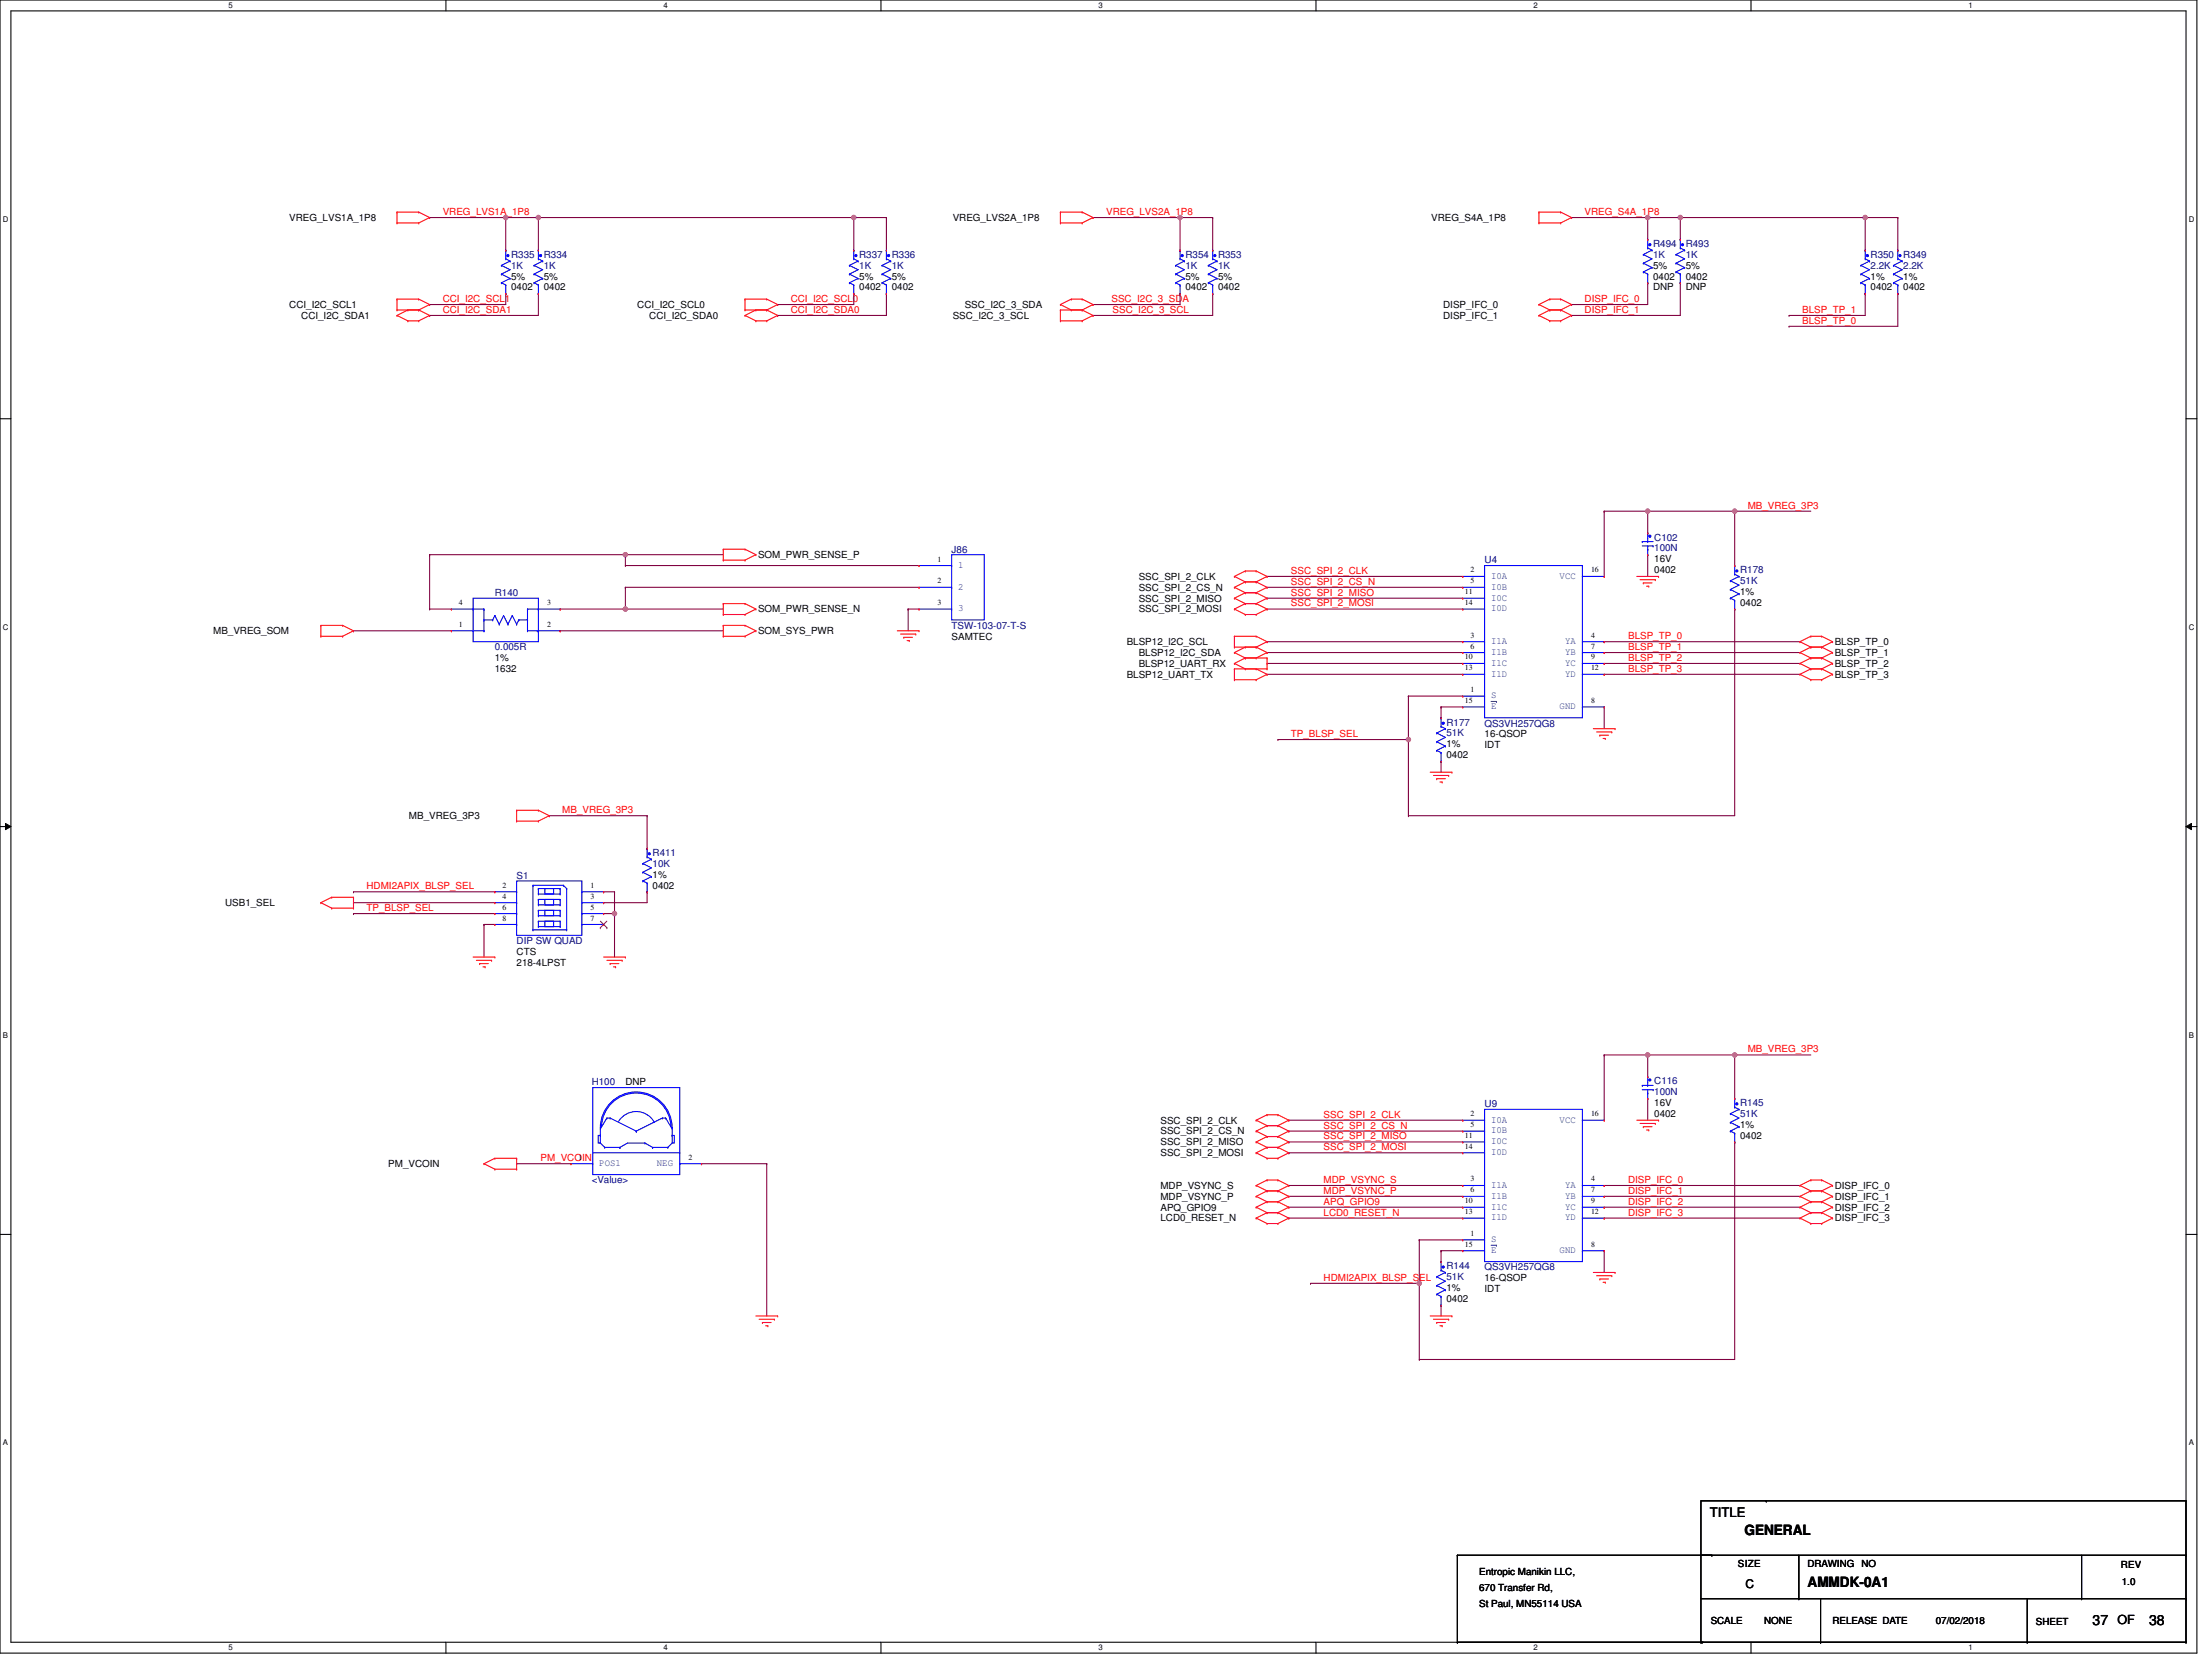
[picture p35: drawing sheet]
<svg xmlns="http://www.w3.org/2000/svg" width="610mm" height="457mm" viewBox="0 0 610 457" stroke-linecap="round" stroke-linejoin="round" font-family="sans-serif">
<defs><g id="words">
<g font-size="3.9">
<text x="480.8" y="423.1">GENERAL</text>
<text x="498.1" y="437.2">AMMDK-0A1</text>
<text x="576.7" y="447.7">37</text>
<text x="592.3" y="447.7">38</text>
</g>
<text font-size="3.6" x="471.2" y="418.1">TITLE</text>
<text font-size="3.5" x="583.6" y="447.6">OF</text>
<text font-size="3.3" x="481.1" y="437.6">C</text>
<g font-size="2.7" fill="#f00">
<text x="122" y="59.2">VREG_LVS1A_1P8</text>
<text x="304.8" y="59.2">VREG_LVS2A_1P8</text>
<text x="436.7" y="59.2">VREG_S4A_1P8</text>
<text x="122" y="83.2">CCI_I2C_SCL1</text>
<text x="217.9" y="83.2">CCI_I2C_SCL0</text>
<text x="306.3" y="83.2">SSC_I2C_3_SDA</text>
<text x="436.7" y="83.2">DISP_IFC_0</text>
<text x="122" y="86.2">CCI_I2C_SDA1</text>
<text x="217.9" y="86.2">CCI_I2C_SDA0</text>
<text x="306.6" y="86.2">SSC_I2C_3_SCL</text>
<text x="436.7" y="86.2">DISP_IFC_1</text>
<text x="496.6" y="89.2">BLSP_TP_0</text>
<text x="496.6" y="86.2">BLSP_TP_1</text>
<text x="481.7" y="140.2">MB_VREG_3P3</text>
<text x="355.8" y="158.1">SSC_SPI_2_CLK</text>
<text x="355.8" y="161.2">SSC_SPI_2_CS_N</text>
<text x="355.8" y="164.1">SSC_SPI_2_MISO</text>
<text x="355.8" y="167.1">SSC_SPI_2_MOSI</text>
<text x="448.7" y="176.1">BLSP_TP_0</text>
<text x="448.7" y="179.1">BLSP_TP_1</text>
<text x="448.7" y="182.1">BLSP_TP_2</text>
<text x="448.7" y="185.1">BLSP_TP_3</text>
<text x="355.8" y="203.1">TP_BLSP_SEL</text>
<text x="155" y="224.1">MB_VREG_3P3</text>
<text x="101" y="245.1">HDMI2APIX_BLSP_SEL</text>
<text x="101" y="251.1">TP_BLSP_SEL</text>
<text x="481.7" y="290">MB_VREG_3P3</text>
<text x="364.8" y="308">SSC_SPI_2_CLK</text>
<text x="364.8" y="311">SSC_SPI_2_CS_N</text>
<text x="364.8" y="314">SSC_SPI_2_MISO</text>
<text x="364.8" y="317">SSC_SPI_2_MOSI</text>
<text x="149" y="320">PM_VCOIN</text>
<text x="364.8" y="326">MDP_VSYNC_S</text>
<text x="364.8" y="329">MDP_VSYNC_P</text>
<text x="448.7" y="326">DISP_IFC_0</text>
<text x="448.7" y="329">DISP_IFC_1</text>
<text x="364.8" y="332">APQ_GPIO9</text>
<text x="364.8" y="335">LCD0_RESET_N</text>
<text x="448.7" y="332">DISP_IFC_2</text>
<text x="448.7" y="335">DISP_IFC_3</text>
<text x="364.8" y="353">HDMI2APIX_BLSP_SEL</text>
</g>
<g font-size="2.7">
<text x="79.7" y="60.9">VREG_LVS1A_1P8</text>
<text x="262.6" y="60.9">VREG_LVS2A_1P8</text>
<text x="394.4" y="60.9">VREG_S4A_1P8</text>
<text x="140.9" y="77">5%</text>
<text x="149.9" y="77">5%</text>
<text x="236.8" y="77">5%</text>
<text x="245.8" y="77">5%</text>
<text x="326.7" y="77">5%</text>
<text x="335.7" y="77">5%</text>
<text x="455.6" y="74.1">5%</text>
<text x="455.6" y="77">0402</text>
<text x="464.6" y="74.1">5%</text>
<text x="464.6" y="77">0402</text>
<text x="515.5" y="77">1%</text>
<text x="524.5" y="77">1%</text>
<text x="140.9" y="80.1">0402</text>
<text x="149.9" y="80.1">0402</text>
<text x="236.8" y="80.1">0402</text>
<text x="245.8" y="80.1">0402</text>
<text x="326.7" y="80.1">0402</text>
<text x="335.7" y="80.1">0402</text>
<text x="455.6" y="80.1">DNP</text>
<text x="464.6" y="80.1">DNP</text>
<text x="515.5" y="80.1">0402</text>
<text x="524.5" y="80.1">0402</text>
<text x="79.7" y="84.8">CCI_I2C_SCL1</text>
<text x="83" y="87.8">CCI_I2C_SDA1</text>
<text x="175.6" y="84.8">CCI_I2C_SCL0</text>
<text x="178.9" y="87.8">CCI_I2C_SDA0</text>
<text x="262.6" y="87.8">SSC_I2C_3_SCL</text>
<text x="265.9" y="84.8">SSC_I2C_3_SDA</text>
<text x="397.7" y="84.8">DISP_IFC_0</text>
<text x="397.7" y="87.8">DISP_IFC_1</text>
<text x="208.9" y="153.8">SOM_PWR_SENSE_P</text>
<text x="455.9" y="155">16V</text>
<text x="313.8" y="159.8">SSC_SPI_2_CLK</text>
<text x="455.9" y="158">0402</text>
<text x="313.8" y="162.8">SSC_SPI_2_CS_N</text>
<text x="313.8" y="165.8">SSC_SPI_2_MISO</text>
<text x="479.6" y="164">1%</text>
<text x="479.6" y="167">0402</text>
<text x="208.9" y="168.8">SOM_PWR_SENSE_N</text>
<text x="313.8" y="168.8">SSC_SPI_2_MOSI</text>
<text x="58.8" y="174.8">MB_VREG_SOM</text>
<text x="208.9" y="174.8">SOM_SYS_PWR</text>
<text x="262.3" y="176.3">SAMTEC</text>
<text x="310.5" y="177.8">BLSP12_I2C_SCL</text>
<text x="505.6" y="177.8">BLSP_TP_0</text>
<text x="136.4" y="182.3">1%</text>
<text x="136.4" y="185.2">1632</text>
<text x="313.8" y="180.8">BLSP12_I2C_SDA</text>
<text x="313.8" y="183.7">BLSP12_UART_RX</text>
<text x="505.6" y="180.8">BLSP_TP_1</text>
<text x="505.6" y="183.7">BLSP_TP_2</text>
<text x="310.5" y="186.8">BLSP12_UART_TX</text>
<text x="505.6" y="186.8">BLSP_TP_3</text>
<text x="409.1" y="203.2">16-QSOP</text>
<text x="398.6" y="205.9">1%</text>
<text x="398.6" y="208.9">0402</text>
<text x="409.1" y="206.2">IDT</text>
<text x="112.7" y="225.7">MB_VREG_3P3</text>
<text x="179.8" y="241.9">1%</text>
<text x="179.8" y="244.9">0402</text>
<text x="62" y="249.7">USB1_SEL</text>
<text x="142.4" y="263.2">CTS</text>
<text x="142.4" y="266.2">218-4LPST</text>
<text x="172.3" y="299.1">DNP</text>
<text x="455.9" y="304.8">16V</text>
<text x="319.8" y="309.6">SSC_SPI_2_CLK</text>
<text x="455.9" y="307.8">0402</text>
<text x="479.6" y="310.8">1%</text>
<text x="319.8" y="312.6">SSC_SPI_2_CS_N</text>
<text x="319.8" y="315.6">SSC_SPI_2_MISO</text>
<text x="479.6" y="313.8">0402</text>
<text x="107" y="321.6">PM_VCOIN</text>
<text x="319.8" y="318.6">SSC_SPI_2_MOSI</text>
<text x="319.8" y="327.6">MDP_VSYNC_S</text>
<text x="505.6" y="327.6">DISP_IFC_0</text>
<text x="319.8" y="330.6">MDP_VSYNC_P</text>
<text x="319.8" y="333.6">APQ_GPIO9</text>
<text x="505.6" y="330.6">DISP_IFC_1</text>
<text x="505.6" y="333.6">DISP_IFC_2</text>
<text x="319.8" y="336.6">LCD0_RESET_N</text>
<text x="505.6" y="336.6">DISP_IFC_3</text>
<text x="409.1" y="353.1">16-QSOP</text>
<text x="398.6" y="355.8">1%</text>
<text x="398.6" y="358.8">0402</text>
<text x="409.1" y="356.1">IDT</text>
<text x="479" y="431.9">SIZE</text>
<text x="498.1" y="431.9">DRAWING</text>
<text x="513" y="431.9">NO</text>
<text x="407.6" y="434">Entropic Manikin LLC,</text>
<text x="584.5" y="432.2">REV</text>
<text x="584.8" y="436.7">1.0</text>
<text x="407.6" y="438.5">670 Transfer Rd,</text>
<text x="407.6" y="443">St Paul, MN55114 USA</text>
<text x="471.5" y="447.5">SCALE</text>
<text x="486.2" y="447.5">NONE</text>
<text x="505" y="447.5">RELEASE DATE</text>
<text x="533.5" y="447.5">07/02/2018</text>
<text x="561.1" y="447.8">SHEET</text>
</g>
<g font-size="2.7" fill="#000080">
<text x="140.9" y="71.1">R335</text>
<text x="149.9" y="71.1">R334</text>
<text x="236.8" y="71.1">R337</text>
<text x="245.8" y="71.1">R336</text>
<text x="326.7" y="71.1">R354</text>
<text x="335.7" y="71.1">R353</text>
<text x="455.6" y="68.1">R494</text>
<text x="455.6" y="71.1">1K</text>
<text x="464.6" y="68.1">R493</text>
<text x="464.6" y="71.1">1K</text>
<text x="515.5" y="71.1">R350</text>
<text x="524.5" y="71.1">R349</text>
<text x="140.9" y="74.1">1K</text>
<text x="149.9" y="74.1">1K</text>
<text x="236.8" y="74.1">1K</text>
<text x="245.8" y="74.1">1K</text>
<text x="326.7" y="74.1">1K</text>
<text x="335.7" y="74.1">1K</text>
<text x="515.5" y="74.1">2.2K</text>
<text x="524.5" y="74.1">2.2K</text>
<text x="455.9" y="149">C102</text>
<text x="262.3" y="152.3">J86</text>
<text x="409.1" y="155.3">U4</text>
<text x="455.9" y="152">100N</text>
<text x="479.6" y="158">R178</text>
<text x="479.6" y="161">51K</text>
<text x="136.4" y="164.3">R140</text>
<text x="262.3" y="173.3">TSW-103-07-T-S</text>
<text x="136.4" y="179.3">0.005R</text>
<text x="398.6" y="199.9">R177</text>
<text x="398.6" y="202.9">51K</text>
<text x="409.1" y="200.2">QS3VH257QG8</text>
<text x="179.8" y="235.9">R411</text>
<text x="179.8" y="238.9">10K</text>
<text x="142.4" y="242.2">S1</text>
<text x="142.4" y="260.2">DIP SW QUAD</text>
<text x="163.1" y="299.1">H100</text>
<text x="455.9" y="298.8">C116</text>
<text x="409.1" y="305.1">U9</text>
<text x="455.9" y="301.8">100N</text>
<text x="479.6" y="304.8">R145</text>
<text x="479.6" y="307.8">51K</text>
<text x="163.1" y="326.1">&lt;Value&gt;</text>
<text x="398.6" y="349.8">R144</text>
<text x="398.6" y="352.8">51K</text>
<text x="409.1" y="350.1">QS3VH257QG8</text>
</g>
<g font-size="2.7" fill="#004080">
<text x="264.1" y="156.5">1</text>
<text x="410.9" y="159.5">I0A</text>
<text x="429.8" y="159.5">VCC</text>
<text x="264.1" y="162.5">2</text>
<text x="410.9" y="162.5">I0B</text>
<text x="410.9" y="165.5">I0C</text>
<text x="264.1" y="168.5">3</text>
<text x="410.9" y="168.5">I0D</text>
<text x="410.9" y="177.5">I1A</text>
<text x="431.3" y="177.5">YA</text>
<text x="410.9" y="180.5">I1B</text>
<text x="410.9" y="183.5">I1C</text>
<text x="431.3" y="180.5">YB</text>
<text x="431.3" y="183.5">YC</text>
<text x="410.9" y="186.5">I1D</text>
<text x="431.3" y="186.5">YD</text>
<text x="410.9" y="192.5">S</text>
<text x="410.9" y="195.5">E</text>
<text x="429.8" y="195.5">GND</text>
<text x="410.9" y="309.4">I0A</text>
<text x="429.8" y="309.4">VCC</text>
<text x="410.9" y="312.4">I0B</text>
<text x="410.9" y="315.4">I0C</text>
<text x="165.2" y="321.4">POS1</text>
<text x="181" y="321.4">NEG</text>
<text x="410.9" y="318.4">I0D</text>
<text x="410.9" y="327.4">I1A</text>
<text x="431.3" y="327.4">YA</text>
<text x="410.9" y="330.3">I1B</text>
<text x="410.9" y="333.3">I1C</text>
<text x="431.3" y="330.3">YB</text>
<text x="431.3" y="333.3">YC</text>
<text x="410.9" y="336.3">I1D</text>
<text x="431.3" y="336.3">YD</text>
<text x="410.9" y="342.3">S</text>
<text x="410.9" y="345.3">E</text>
<text x="429.8" y="345.3">GND</text>
</g>
<g font-size="2.2">
<text x="62.9" y="2.3">5</text>
<text x="182.8" y="2.3">4</text>
<text x="302.7" y="2.3">3</text>
<text x="422.6" y="2.3">2</text>
<text x="542.5" y="2.3">1</text>
<text x=".8" y="61.1">D</text>
<text x="603.2" y="61.1">D</text>
<text x="258.4" y="154.8">1</text>
<text x="258.4" y="160.8">2</text>
<text x="405.2" y="160.8">5</text>
<text x="405.2" y="157.8">2</text>
<text x="438.5" y="157.8">16</text>
<text x="126.5" y="166.8">4</text>
<text x="150.8" y="166.8">3</text>
<text x="258.4" y="166.8">3</text>
<text x="403.7" y="163.8">11</text>
<text x="403.7" y="166.8">14</text>
<text x=".8" y="173.5">C</text>
<text x="126.5" y="172.8">1</text>
<text x="150.8" y="172.8">2</text>
<text x="603.2" y="173.5">C</text>
<text x="405.2" y="178.8">6</text>
<text x="405.2" y="175.7">3</text>
<text x="438.5" y="175.7">4</text>
<text x="438.5" y="178.8">7</text>
<text x="403.7" y="181.7">10</text>
<text x="403.7" y="184.7">13</text>
<text x="438.5" y="181.7">9</text>
<text x="438.5" y="184.7">12</text>
<text x="405.2" y="190.7">1</text>
<text x="403.7" y="193.7">15</text>
<text x="438.5" y="193.7">8</text>
<text x="138.5" y="244.7">2</text>
<text x="162.8" y="244.7">1</text>
<text x="138.5" y="247.7">4</text>
<text x="138.5" y="250.7">6</text>
<text x="162.8" y="247.7">3</text>
<text x="162.8" y="250.7">5</text>
<text x="138.5" y="253.7">8</text>
<text x="162.8" y="253.7">7</text>
<text x=".8" y="285.9">B</text>
<text x="603.2" y="285.9">B</text>
<text x="405.2" y="310.6">5</text>
<text x="405.2" y="307.6">2</text>
<text x="438.5" y="307.6">16</text>
<text x="403.7" y="313.6">11</text>
<text x="403.7" y="316.6">14</text>
<text x="159.5" y="319.6">1</text>
<text x="189.7" y="319.6">2</text>
<text x="405.2" y="328.6">6</text>
<text x="405.2" y="325.6">3</text>
<text x="438.5" y="325.6">4</text>
<text x="438.5" y="328.6">7</text>
<text x="403.7" y="331.6">10</text>
<text x="403.7" y="334.6">13</text>
<text x="438.5" y="331.6">9</text>
<text x="438.5" y="334.6">12</text>
<text x="405.2" y="340.6">1</text>
<text x="403.7" y="343.6">15</text>
<text x="438.5" y="343.6">8</text>
<text x=".8" y="398.3">A</text>
<text x="603.2" y="398.3">A</text>
<text x="62.9" y="454.8">5</text>
<text x="182.8" y="454.8">4</text>
<text x="302.7" y="454.8">3</text>
<text x="422.6" y="454.8">2</text>
<text x="542.5" y="454.8">1</text>
</g>
</g></defs>
<path d="M0 0h605.4v455.6h-605.4zM3 3h599.4v449.6h-599.4z" fill="none" stroke="#000" stroke-width=".3"/>
<g fill="#fff">
<path d="M62.9 .3h1.2v2.4h-1.2z"/>
<path d="M62.9 452.9h1.2v2.4h-1.2z"/>
</g>
<path d="M122.9 0v3M122.9 452.6v3" fill="none" stroke="#000" stroke-width=".3"/>
<g fill="#fff">
<path d="M182.8 .3h1.2v2.4h-1.2z"/>
<path d="M182.8 452.9h1.2v2.4h-1.2z"/>
</g>
<path d="M242.8 0v3M242.8 452.6v3" fill="none" stroke="#000" stroke-width=".3"/>
<g fill="#fff">
<path d="M302.7 .3h1.2v2.4h-1.2z"/>
<path d="M302.7 452.9h1.2v2.4h-1.2z"/>
</g>
<path d="M362.7 0v3M362.7 452.6v3" fill="none" stroke="#000" stroke-width=".3"/>
<g fill="#fff">
<path d="M422.6 .3h1.2v2.4h-1.2z"/>
<path d="M422.6 452.9h1.2v2.4h-1.2z"/>
</g>
<path d="M482.6 0v3M482.6 452.6v3" fill="none" stroke="#000" stroke-width=".3"/>
<g fill="#fff">
<path d="M542.5 .3h1.2v2.4h-1.2z"/>
<path d="M542.5 452.9h1.2v2.4h-1.2z"/>
<path d="M.8 59.2h1.5v2.4h-1.5z"/>
<path d="M603.2 59.2h1.5v2.4h-1.5z"/>
<path d="M.8 171.6h1.5v2.4h-1.5z"/>
<path d="M603.2 171.6h1.5v2.4h-1.5z"/>
</g>
<path d="M0 115.4h3M602.4 115.4h3" fill="none" stroke="#000" stroke-width=".3"/>
<g fill="#fff">
<path d="M.8 284h1.4v2.4h-1.4z"/>
<path d="M603.2 284h1.4v2.4h-1.4z"/>
</g>
<path d="M0 227.8h3M602.4 227.8h3" fill="none" stroke="#000" stroke-width=".3"/>
<path d="M1.5 226.9l1.5 .9-1.5 .9zM602.4 227.8l1.5-.9v1.8z" fill="#000"/>
<path d="M1.5 226.9l1.5 .9-1.5 .9zM602.4 227.8l1.5-.9v1.8z" fill="none" stroke="#000" stroke-width=".28"/>
<g fill="#fff">
<path d="M.8 396.4h1.4v2.4h-1.4z"/>
<path d="M603.2 396.4h1.4v2.4h-1.4z"/>
</g>
<path d="M0 340.2h3M602.4 340.2h3" fill="none" stroke="#000" stroke-width=".3"/>
<g fill="none" stroke="#800040" stroke-width=".3">
<path d="M454.1 152.9h.1M454.1 152.9v6M250.3 167.9h.1M250.3 167.9v5.9M442.1 194.8h.1M442.1 194.8v6M397.1 209.8h.1M397.1 209.8v3M169.4 251.8h.1M169.4 251.8v12M454.1 302.7h.1M454.1 302.7v6"/>
<path d="M211.3 320.7h.1M211.3 320.7v42M397.1 359.7h.1M397.1 359.7v3M442.1 344.7h.1M442.1 344.7v6"/>
</g>
<circle cx="169.3" cy="251.8" r=".59" fill="#f0f"/>
<circle cx="169.3" cy="251.8" r=".59" fill="none" stroke="#f0f" stroke-width=".3"/>
<g fill="none" stroke="#800040" stroke-width=".3">
<path d="M139.4 60h.1M139.4 60v8.9M235.3 60h.1M235.3 60v8.9M325.2 60h.1M325.2 60v8.9M454.1 60h.1M454.1 60v5.9M514 60h.1M514 60v8.9M454.1 77.9h.1M454.1 77.9v6h-21"/>
<path d="M463.1 77.9h.1M463.1 77.9v9h-30M118.4 86.9h.1M118.4 83.9h.1M139.4 80.9h.1M139.4 80.9v3h-21M148.4 80.9h.1M148.4 80.9v6h-30M214.3 86.9h.1M214.3 83.9h.1M235.3 80.9h.1M235.3 80.9v3h-21"/>
<path d="M244.3 80.9h.1M244.3 80.9v6h-30M301.2 86.9h.1M301.2 83.9h.1M325.2 80.9h.1M325.2 80.9v3h-24M334.2 80.9h.1M334.2 80.9v6h-33M433.1 86.9h.1M433.1 83.9h.1M493 89.9h.1M493 86.9h.1"/>
<path d="M514 80.9h.1M514 80.9v6h-21M523 80.9h.1M523 80.9v9h-30M172.3 152.9h.1M172.3 155.9h.1M172.3 152.9v3M172.3 155.9h81M97.4 173.8h.1M97.4 173.8h27M172.3 161.9h.1M172.3 167.9h.1"/>
<path d="M172.3 167.9h27M172.3 161.9v6M172.3 161.9h81M250.3 167.9h.1M250.3 167.9h3M133.4 254.8h.1M133.4 254.8v9M142.4 320.7h.1M142.4 320.7h15"/>
</g>
<circle cx="172.3" cy="167.8" r=".59" fill="#f0f"/>
<circle cx="172.3" cy="167.8" r=".59" fill="none" stroke="#f0f" stroke-width=".3"/>
<g fill="none" stroke="#800040" stroke-width=".3">
<path d="M349.2 158.9h.1M349.2 158.9h53.9M154.4 167.9h.1M154.4 173.8h.1M154.4 167.9h17.9M154.4 173.8h44.9M349.2 176.8h.1M349.2 179.8h.1M349.2 161.9h.1M349.2 164.9h.1M349.2 167.9h.1M349.2 176.8h53.9"/>
<path d="M349.2 179.8h53.9M349.2 161.9h53.9M349.2 164.9h53.9M349.2 167.9h53.9M442.1 176.8h.1M442.1 179.8h.1M442.1 176.8h53.9M442.1 179.8h53.9M349.2 182.8h.1M349.2 185.8h.1M349.2 182.8h53.9M349.2 185.8h53.9"/>
<path d="M397.1 194.8h.1M397.1 194.8h6M397.1 194.8v3M442.1 182.8h.1M442.1 185.8h.1M442.1 182.8h53.9M442.1 185.8h53.9M352.2 203.8h.1M352.2 203.8h35.9M478.1 290.7h.1M478.1 290.7v12M355.2 308.7h.1"/>
<path d="M355.2 311.7h.1M355.2 314.7h.1M355.2 317.7h.1M355.2 308.7h47.9M355.2 311.7h47.9M355.2 314.7h47.9M355.2 317.7h47.9M193.3 320.7h.1M193.3 320.7h18M355.2 326.7h.1M355.2 329.7h.1M355.2 332.7h.1"/>
<path d="M355.2 335.7h.1M355.2 326.7h47.9M355.2 329.7h47.9M355.2 332.7h47.9M355.2 335.7h47.9M442.1 326.7h.1M442.1 329.7h.1M442.1 332.7h.1M442.1 335.7h.1M442.1 326.7h53.9M442.1 329.7h53.9M442.1 332.7h53.9"/>
<path d="M442.1 335.7h53.9M361.2 353.7h.1M361.2 353.7h29.9M397.1 344.7h.1M397.1 344.7v3M397.1 344.7h6"/>
</g>
<circle cx="388.1" cy="203.8" r=".59" fill="#f0f"/>
<circle cx="388.1" cy="203.8" r=".59" fill="none" stroke="#f0f" stroke-width=".3"/>
<path d="M478.1 140.9h.1M478.1 140.9v15M442.1 290.7h.1M442.1 290.7v18M442.1 290.7h36M454.1 290.7h.1" fill="none" stroke="#800040" stroke-width=".3"/>
<circle cx="478.1" cy="290.7" r=".59" fill="#f0f"/>
<circle cx="478.1" cy="290.7" r=".59" fill="none" stroke="#f0f" stroke-width=".3"/>
<circle cx="454.1" cy="290.7" r=".59" fill="#f0f"/>
<circle cx="454.1" cy="290.7" r=".59" fill="none" stroke="#f0f" stroke-width=".3"/>
<g fill="none" stroke="#800040" stroke-width=".3">
<path d="M118.4 60h.1M118.4 60h21M454.1 140.9h.1M454.1 140.9v6M151.4 224.8h.1M151.4 224.8h26.9M178.3 224.8h.1M178.3 224.8v9M97.4 251.8h.1M97.4 245.8h.1M97.4 248.8h.1M97.4 251.8h39"/>
<path d="M97.4 245.8h39M97.4 248.8h39M133.4 254.8h.1M133.4 254.8h3M166.3 251.8h.1M166.3 248.8h.1M166.3 251.8h3.1M178.3 245.8h.1M178.3 245.8v3h-12M454.1 290.7h.1M454.1 290.7v6M478.1 290.7h.1"/>
<path d="M478.1 290.7h20.9"/>
</g>
<circle cx="139.4" cy="59.9" r=".59" fill="#f0f"/>
<circle cx="139.4" cy="59.9" r=".59" fill="none" stroke="#f0f" stroke-width=".3"/>
<path d="M139.4 60h.1M139.4 60h104.9M148.4 60h.1M148.4 60v8.9M235.3 60h.1M244.3 60h.1M244.3 60v8.9M166.3 245.8h.1M166.3 245.8h3.1M169.4 245.8h.1M169.4 245.8v6" fill="none" stroke="#800040" stroke-width=".3"/>
<circle cx="235.3" cy="59.9" r=".6" fill="#f0f"/>
<circle cx="235.3" cy="59.9" r=".6" fill="none" stroke="#f0f" stroke-width=".3"/>
<circle cx="148.4" cy="59.9" r=".59" fill="#f0f"/>
<circle cx="148.4" cy="59.9" r=".59" fill="none" stroke="#f0f" stroke-width=".3"/>
<path d="M478.1 167.9h.1M478.1 167.9v56.9h-90M388.1 191.8h.1M388.1 191.8v33M388.1 191.8h15M388.1 203.8h.1M388.1 224.8h.1M391.1 341.7h.1M391.1 341.7h12M391.1 341.7v12" fill="none" stroke="#800040" stroke-width=".3"/>
<circle cx="391.1" cy="353.7" r=".59" fill="#f0f"/>
<circle cx="391.1" cy="353.7" r=".59" fill="none" stroke="#f0f" stroke-width=".3"/>
<path d="M433.1 60h.1M433.1 60h30M454.1 60h.1M478.1 314.7h.1M478.1 314.7v60h-87M391.1 353.7h.1M391.1 353.7v21M391.1 374.7h.1" fill="none" stroke="#800040" stroke-width=".3"/>
<circle cx="463.1" cy="59.9" r=".59" fill="#f0f"/>
<circle cx="463.1" cy="59.9" r=".59" fill="none" stroke="#f0f" stroke-width=".3"/>
<circle cx="454.1" cy="59.9" r=".59" fill="#f0f"/>
<circle cx="454.1" cy="59.9" r=".59" fill="none" stroke="#f0f" stroke-width=".3"/>
<path d="M463.1 60h.1M463.1 60v5.9M442.1 140.9h.1M442.1 140.9v18M442.1 140.9h36M454.1 140.9h.1" fill="none" stroke="#800040" stroke-width=".3"/>
<circle cx="478.1" cy="140.9" r=".59" fill="#f0f"/>
<circle cx="478.1" cy="140.9" r=".59" fill="none" stroke="#f0f" stroke-width=".3"/>
<circle cx="454.1" cy="140.9" r=".59" fill="#f0f"/>
<circle cx="454.1" cy="140.9" r=".59" fill="none" stroke="#f0f" stroke-width=".3"/>
<path d="M463.1 60h.1M463.1 60h59.9M514 60h.1M523 60h.1M523 60v8.9M478.1 140.9h.1M478.1 140.9h20.9" fill="none" stroke="#800040" stroke-width=".3"/>
<circle cx="514" cy="59.9" r=".59" fill="#f0f"/>
<circle cx="514" cy="59.9" r=".59" fill="none" stroke="#f0f" stroke-width=".3"/>
<path d="M118.4 152.9h.1M118.4 152.9v15M118.4 152.9h53.9M118.4 167.9h.1M118.4 167.9h6" fill="none" stroke="#800040" stroke-width=".3"/>
<circle cx="172.3" cy="152.9" r=".59" fill="#f0f"/>
<circle cx="172.3" cy="152.9" r=".59" fill="none" stroke="#f0f" stroke-width=".3"/>
<path d="M301.2 60h.1M301.2 60h33M325.2 60h.1M334.2 60h.1M334.2 60v8.9M172.3 152.9h.1M172.3 152.9h27" fill="none" stroke="#800040" stroke-width=".3"/>
<circle cx="325.2" cy="59.9" r=".6" fill="#f0f"/>
<circle cx="325.2" cy="59.9" r=".6" fill="none" stroke="#f0f" stroke-width=".3"/>
<g fill="none" stroke="#f00" stroke-width=".3">
<path d="M109.4 58.5h.1M109.4 58.5h6M109.4 58.5v2.9M115.4 58.5h.1M115.4 58.5l3 1.5M118.4 60h.1M118.4 60l-3 1.4M292.2 58.5h.1M292.2 58.5h6M292.2 58.5v2.9M298.2 58.5h.1M298.2 58.5l3 1.5"/>
<path d="M301.2 60h.1M301.2 60l-3 1.4M424.1 58.5h.1M424.1 58.5h6M424.1 58.5v2.9M430.1 58.5h.1M430.1 58.5l3 1.5M433.1 60h.1M433.1 60l-3 1.4M109.4 61.4h.1M109.4 61.4h6M115.4 61.4h.1"/>
<path d="M292.2 61.4h.1M292.2 61.4h6M298.2 61.4h.1M424.1 61.4h.1M424.1 61.4h6M430.1 61.4h.1M109.4 85.4h.1M109.4 82.4h.1M109.4 86.9h.1M109.4 82.4v3M109.4 82.4h6M109.4 85.4h6"/>
<path d="M109.4 86.9l3 1.5M112.4 85.4h.1M112.4 88.4h.1M112.4 88.4h3M112.4 85.4l-3 1.5M115.4 82.4h.1M115.4 85.4h.1M115.4 88.4h.1M115.4 82.4l3 1.5M115.4 85.4l3 1.5M118.4 83.9h.1M118.4 86.9h.1"/>
<path d="M118.4 83.9l-3 1.5M118.4 86.9l-3 1.5M205.3 85.4h.1M205.3 82.4h.1M205.3 86.9h.1M205.3 82.4h6M205.3 85.4h6M205.3 82.4v3M205.3 86.9l3 1.5M208.3 85.4h.1M208.3 88.4h.1M208.3 88.4h3"/>
<path d="M208.3 85.4l-3 1.5M211.3 82.4h.1M211.3 85.4h.1M211.3 88.4h.1M211.3 82.4l3 1.5M211.3 85.4l3 1.5M214.3 83.9h.1M214.3 86.9h.1M214.3 83.9l-3 1.5M214.3 86.9l-3 1.5M292.2 83.9h.1M292.2 88.4h.1"/>
<path d="M292.2 85.4h.1M292.2 85.4v3M292.2 85.4h6M292.2 83.9l3 1.5M292.2 88.4h6M295.2 82.4h.1M295.2 85.4h.1M295.2 82.4l-3 1.5M295.2 82.4h3M298.2 82.4h.1M298.2 85.4h.1M298.2 88.4h.1"/>
<path d="M298.2 82.4l3 1.5M298.2 85.4l3 1.5M301.2 83.9h.1M301.2 86.9h.1M301.2 83.9l-3 1.5M301.2 86.9l-3 1.5M424.1 83.9h.1M424.1 86.9h.1M424.1 83.9l3 1.5M424.1 86.9l3 1.5M427.1 82.4h.1M427.1 85.4h.1"/>
<path d="M427.1 88.4h.1M427.1 82.4h3M427.1 85.4h3M427.1 88.4h3M427.1 82.4l-3 1.5M427.1 85.4l-3 1.5M430.1 82.4h.1M430.1 85.4h.1M430.1 88.4h.1M430.1 82.4l3 1.5M430.1 85.4l3 1.5M433.1 83.9h.1"/>
<path d="M433.1 86.9h.1M433.1 83.9l-3 1.5M433.1 86.9l-3 1.5M199.3 154.4h.1M199.3 151.4h.1M199.3 151.4h6M199.3 154.4h6M199.3 151.4v3M205.3 151.4h.1M205.3 154.4h.1M205.3 151.4l3 1.5M208.3 152.9h.1"/>
<path d="M208.3 152.9l-3 1.5M340.2 158.9h.1M340.2 158.9l3 1.5M343.2 157.4h.1M343.2 157.4l-3 1.5M343.2 157.4h3M346.2 157.4h.1M346.2 157.4l3 1.5M349.2 158.9h.1M349.2 158.9l-3 1.5M451.1 158.9h6M452 159.8h4.2"/>
<path d="M456.2 159.8h.1M457.1 158.9h.1M88.4 175.3h.1M88.4 172.3h.1M88.4 172.3h6M88.4 175.3h6M88.4 172.3v3M94.4 172.3h.1M94.4 175.3h.1M94.4 172.3l3 1.5M97.4 173.8h.1M97.4 173.8l-3 1.5"/>
<path d="M199.3 169.4h.1M199.3 166.3h.1M199.3 175.3h.1M199.3 172.3h.1M199.3 172.3h6M199.3 175.3h6M199.3 166.3v3.1M199.3 172.3v3M199.3 166.3h6M199.3 169.4h6M205.3 166.3h.1M205.3 169.4h.1"/>
<path d="M205.3 172.3h.1M205.3 175.3h.1M205.3 166.3l3 1.6M205.3 172.3l3 1.5M208.3 167.9h.1M208.3 173.8h.1M208.3 167.9l-3 1.5M208.3 173.8l-3 1.5M247.3 173.8h6M248.2 174.7h4.2M249.1 175.6h.1M249.1 175.6h2.4"/>
<path d="M250 176.5h.6M250.6 176.5h.1M252.4 174.7h.1M253.3 173.8h.1M340.2 178.3h.1M340.2 175.3h.1M340.2 179.8h.1M340.2 161.9h.1M340.2 164.9h.1M340.2 167.9h.1M340.2 175.3h6M340.2 178.3h6"/>
<path d="M340.2 175.3v3M340.2 179.8l3 1.5M340.2 161.9l3 1.5M340.2 164.9l3 1.4M340.2 167.9l3 1.5M343.2 178.3h.1M343.2 160.4h.1M343.2 163.4h.1M343.2 166.3h.1M343.2 169.4h.1M343.2 166.3h3M343.2 169.4h3"/>
<path d="M343.2 178.3l-3 1.5M343.2 160.4h3M343.2 160.4l-3 1.5M343.2 163.4h3M343.2 163.4l-3 1.5M343.2 166.3l-3 1.6M346.2 175.3h.1M346.2 178.3h.1M346.2 160.4h.1M346.2 163.4h.1M346.2 166.3h.1M346.2 169.4h.1"/>
<path d="M346.2 175.3l3 1.5M346.2 178.3l3 1.5M346.2 160.4l3 1.5M346.2 163.4l3 1.5M346.2 166.3l3 1.6M349.2 176.8h.1M349.2 179.8h.1M349.2 161.9h.1M349.2 164.9h.1M349.2 167.9h.1M349.2 176.8l-3 1.5M349.2 179.8l-3 1.5"/>
<path d="M349.2 161.9l-3 1.5M349.2 164.9l-3 1.4M349.2 167.9l-3 1.5M452.9 160.7h.1M452.9 160.7h2.4M453.8 161.6h.6M454.4 161.6h.1M496 176.8h.1M496 179.8h.1M496 176.8l3 1.5M496 179.8l3 1.5M499 175.3h.1"/>
<path d="M499 178.3h.1M499 175.3h3M499 178.3h3M499 175.3l-3 1.5M499 178.3l-3 1.5M502 175.3h.1M502 178.3h.1M502 175.3l3 1.5M502 178.3l3 1.5M505 176.8h.1M505 179.8h.1M505 176.8l-3 1.5"/>
<path d="M505 179.8l-3 1.5M340.2 182.8h.1M340.2 187.3h.1M340.2 184.3h.1M340.2 184.3v3M340.2 184.3h9M340.2 182.8l3 1.5M340.2 187.3h6M343.2 181.3h.1M343.2 184.3h.1M343.2 181.3h6M343.2 181.3l-3 1.5"/>
<path d="M346.2 181.3h.1M346.2 184.3h.1M346.2 187.3h.1M346.2 184.3l3 1.5M349.2 181.3h.1M349.2 184.3h.1M349.2 185.8h.1M349.2 181.3v3M349.2 185.8l-3 1.5M496 182.8h.1M496 185.8h.1M496 182.8l3 1.5"/>
<path d="M496 185.8l3 1.5M499 181.3h.1M499 184.3h.1M499 187.3h.1M499 181.3h3M499 184.3h3M499 187.3h3M499 181.3l-3 1.5M499 184.3l-3 1.5M502 181.3h.1M502 184.3h.1M502 187.3h.1"/>
<path d="M502 181.3l3 1.5M502 184.3l3 1.5M505 182.8h.1M505 185.8h.1M505 182.8l-3 1.5M505 185.8l-3 1.5M394.1 212.8h6M395 213.7h4.2M395.9 214.6h.1M395.9 214.6h2.4M396.8 215.5h.6M397.4 215.5h.1"/>
<path d="M399.2 213.7h.1M400.1 212.8h.1M439.1 200.8h6M440 201.7h4.2M440.9 202.6h.1M440.9 202.6h2.4M441.8 203.5h.6M442.4 203.5h.1M444.2 201.7h.1M445.1 200.8h.1M142.4 226.3h.1M142.4 223.3h.1"/>
<path d="M142.4 223.3v3M142.4 223.3h6M142.4 226.3h6M148.4 223.3h.1M148.4 226.3h.1M148.4 223.3l3 1.5M151.4 224.8h.1M151.4 224.8l-3 1.5M88.4 248.8h.1M88.4 248.8l3 1.5M91.4 247.3h.1M91.4 250.3h.1"/>
<path d="M91.4 247.3l-3 1.5M91.4 247.3h6M91.4 250.3h6M97.4 247.3h.1M97.4 250.3h.1M97.4 247.3v3M130.4 263.8h6M131.3 264.7h4.2M132.2 265.6h.1M132.2 265.6h2.4M133.1 266.5h.6M133.7 266.5h.1"/>
<path d="M135.5 264.7h.1M136.4 263.8h.1M166.3 263.8h6M167.2 264.7h4.2M168.1 265.6h.1M168.1 265.6h2.4M169 266.5h.7M169.7 266.5h.1M171.4 264.7h.1M172.3 263.8h.1M136.4 319.2h.1M136.4 319.2h6"/>
<path d="M136.4 319.2l-3 1.5M142.4 319.2h.1M142.4 319.2v3M346.2 308.7h.1M346.2 311.7h.1M346.2 314.7h.1M346.2 317.7h.1M346.2 308.7l3 1.5M346.2 311.7l3 1.5M346.2 314.7l3 1.5M346.2 317.7l3 1.5M349.2 307.2h.1"/>
<path d="M349.2 310.2h.1M349.2 313.2h.1M349.2 316.2h.1M349.2 319.2h.1M349.2 307.2l-3 1.5M349.2 307.2h3M349.2 310.2h3M349.2 310.2l-3 1.5M349.2 313.2h3M349.2 313.2l-3 1.5M349.2 316.2h3M349.2 316.2l-3 1.5"/>
<path d="M349.2 319.2h3M352.2 307.2h.1M352.2 310.2h.1M352.2 313.2h.1M352.2 316.2h.1M352.2 319.2h.1M352.2 307.2l3 1.5M352.2 310.2l3 1.5M352.2 313.2l3 1.5M352.2 316.2l3 1.5M355.2 308.7h.1M355.2 311.7h.1"/>
<path d="M355.2 314.7h.1M355.2 317.7h.1M355.2 308.7l-3 1.5M355.2 311.7l-3 1.5M355.2 314.7l-3 1.5M355.2 317.7l-3 1.5M451.1 308.7h6M452 309.6h4.2M452.9 310.5h.1M452.9 310.5h2.4M453.8 311.4h.6M454.4 311.4h.1"/>
<path d="M456.2 309.6h.1M457.1 308.7h.1M133.4 320.7h.1M133.4 320.7l3 1.5M136.4 322.2h.1M136.4 322.2h6M142.4 322.2h.1M346.2 326.7h.1M346.2 329.7h.1M346.2 332.7h.1M346.2 335.7h.1M346.2 326.7l3 1.5"/>
<path d="M346.2 329.7l3 1.5M346.2 332.7l3 1.5M346.2 335.7l3 1.5M349.2 325.2h.1M349.2 328.2h.1M349.2 331.2h.1M349.2 334.2h.1M349.2 337.2h.1M349.2 325.2l-3 1.5M349.2 325.2h3M349.2 328.2h3M349.2 328.2l-3 1.5"/>
<path d="M349.2 331.2h3M349.2 331.2l-3 1.5M349.2 334.2h3M349.2 334.2l-3 1.5M349.2 337.2h3M352.2 325.2h.1M352.2 328.2h.1M352.2 331.2h.1M352.2 334.2h.1M352.2 337.2h.1M352.2 325.2l3 1.5M352.2 328.2l3 1.5"/>
<path d="M352.2 331.2l3 1.5M352.2 334.2l3 1.5M355.2 326.7h.1M355.2 329.7h.1M355.2 332.7h.1M355.2 335.7h.1M355.2 326.7l-3 1.5M355.2 329.7l-3 1.5M355.2 332.7l-3 1.5M355.2 335.7l-3 1.5M496 326.7h.1M496 329.7h.1"/>
<path d="M496 332.7h.1M496 335.7h.1M496 326.7l3 1.5M496 329.7l3 1.5M496 332.7l3 1.5M496 335.7l3 1.5M499 325.2h.1M499 328.2h.1M499 331.2h.1M499 334.2h.1M499 337.2h.1M499 325.2h3"/>
<path d="M499 328.2h3M499 325.2l-3 1.5M499 331.2h3M499 334.2h3M499 328.2l-3 1.5M499 337.2h3M499 331.2l-3 1.5M499 334.2l-3 1.5M502 325.2h.1M502 328.2h.1M502 331.2h.1M502 334.2h.1"/>
<path d="M502 337.2h.1M502 325.2l3 1.5M502 328.2l3 1.5M502 331.2l3 1.5M502 334.2l3 1.5M505 326.7h.1M505 329.7h.1M505 332.7h.1M505 335.7h.1M505 326.7l-3 1.5M505 329.7l-3 1.5M505 332.7l-3 1.5"/>
<path d="M505 335.7l-3 1.5M439.1 350.7h6M440 351.6h4.2M440.9 352.5h.1M440.9 352.5h2.4M441.8 353.4h.6M442.4 353.4h.1M444.2 351.6h.1M445.1 350.7h.1M208.3 362.7h6M209.2 363.6h4.2M210.1 364.5h.1"/>
<path d="M210.1 364.5h2.4M211 365.4h.6M211.6 365.4h.1M213.4 363.6h.1M214.3 362.7h.1M394.1 362.7h6M395 363.6h4.2M395.9 364.5h.1M395.9 364.5h2.4M396.8 365.4h.6M397.4 365.4h.1M399.2 363.6h.1"/>
<path d="M400.1 362.7h.1"/>
</g>
<g fill="none" stroke="#000" stroke-width=".3">
<path d="M486.7 413.6h.1M401.6 428.6h.1M401.6 428.6h200.8M401.6 428.6v24M471.8 428.6h.1M495.7 428.6v12M573.7 428.6v12M602.4 428.6h.1M401.6 452.6h.1M401.6 452.6h200.8M468.8 452.6h.1M468.8 452.6v-39h133.6v39"/>
<path d="M468.8 440.6h133.6M469.1 452.6h.1M495.7 440.6h.1M501.7 452.6h.1M501.7 440.6v12M558.7 452.6h.1M558.7 440.6v12M573.7 440.6h.1M602.4 440.6h.1M602.4 452.6h.1"/>
</g>
<g fill="none" stroke="#00f" stroke-width=".3">
<path d="M147.2 77.9h.1M147.2 75.5h.1M147.2 73.1h.1M147.2 77.9l1.2 .6M147.2 75.5l2.4 1.2M147.2 73.1l2.4 1.2-2.4 1.2M148.4 68.9h.1M148.4 78.5h.1M148.4 71.3h.1M148.4 68.9v2.4M148.4 78.5v2.4M148.4 71.3l1.2 .6"/>
<path d="M149.6 76.7h.1M149.6 71.9h.1M149.6 76.7l-2.4 1.2M149.6 71.9l-2.4 1.2M148.4 80.9h.1"/>
</g>
<circle cx="149" cy="70.4" r=".29" fill="#00f"/>
<g fill="none" stroke="#00f" stroke-width=".3">
<path d="M177.1 238h.1M177.1 238l2.4 1.2-2.4 1.2M178.3 233.8h.1M178.3 236.2h.1M178.3 233.8v2.4M178.3 236.2l1.2 .6M179.5 236.8h.1M179.5 236.8l-2.4 1.2M177.1 242.8h.1M177.1 240.4h.1M177.1 242.8l1.2 .6M177.1 240.4l2.4 1.2"/>
<path d="M178.3 245.8h.1M178.3 243.4h.1M178.3 243.4v2.4M179.5 241.6h.1M179.5 241.6l-2.4 1.2"/>
<circle cx="149" cy="70.4" r=".29"/>
</g>
<path d="M148.4 68.9h.1M148.4 80.9h.1" fill="none" stroke="#f00" stroke-width=".3"/>
<circle cx="178.9" cy="235.3" r=".29" fill="#00f"/>
<g fill="none" stroke="#00f" stroke-width=".3">
<path d="M403.1 158.9h6M409.1 155.9h27v41.9h-27zM409.1 158.9h.1M436.1 158.9h.1M436.1 158.9h6M403.1 161.9h6M403.1 176.8h6M403.1 164.9h6M403.1 167.9h6M403.1 179.8h6M409.1 161.9h.1M409.1 164.9h.1"/>
<path d="M409.1 167.9h.1M409.1 179.8h.1M409.1 176.8h.1M436.1 176.8h.1M436.1 179.8h.1M436.1 176.8h6M436.1 179.8h6M403.1 194.8h6M403.1 182.8h6M403.1 185.8h6M403.1 191.8h6M409.1 182.8h.1"/>
<path d="M409.1 185.8h.1M409.1 191.8h.1M409.1 194.8h.1M436.1 194.8h.1M436.1 182.8h.1M436.1 185.8h.1M436.1 194.8h6M436.1 182.8h6M436.1 185.8h6M476.9 311.7h.1M476.9 309.3h.1M476.9 306.9h.1"/>
<path d="M476.9 311.7l1.2 .6M476.9 309.3l2.4 1.2M476.9 306.9l2.4 1.2-2.4 1.2M478.1 302.7h.1M478.1 314.7h.1M478.1 312.3h.1M478.1 305.1h.1M478.1 302.7v2.4M478.1 312.3v2.4M478.1 305.1l1.2 .6M479.3 310.5h.1M479.3 305.7h.1"/>
<path d="M479.3 310.5l-2.4 1.2M479.3 305.7l-2.4 1.2"/>
<circle cx="178.9" cy="235.3" r=".29"/>
</g>
<g fill="none" stroke="#f00" stroke-width=".3">
<path d="M403.1 158.9h.1M442.1 158.9h.1M403.1 161.9h.1M403.1 164.9h.1M403.1 167.9h.1M403.1 179.8h.1M403.1 176.8h.1M442.1 176.8h.1M442.1 179.8h.1M403.1 182.8h.1M403.1 185.8h.1M403.1 191.8h.1"/>
<path d="M403.1 194.8h.1M442.1 194.8h.1M442.1 182.8h.1M442.1 185.8h.1M178.3 233.8h.1M178.3 245.8h.1"/>
</g>
<path d="M410.9 193.3h1.5M412.4 193.3h.1" fill="none" stroke="#004080" stroke-width=".28"/>
<circle cx="478.7" cy="304.2" r=".3" fill="#00f"/>
<g fill="none" stroke="#00f" stroke-width=".3">
<path d="M478.1 155.9h.1M478.1 158.3h.1M478.1 155.9v2.4M478.1 158.3l1.2 .6M479.3 158.9h.1M479.3 158.9l-2.4 1.2M476.9 164.9h.1M476.9 162.5h.1M476.9 160.1h.1M476.9 164.9l1.2 .5M476.9 162.5l2.4 1.2M476.9 160.1l2.4 1.2-2.4 1.2"/>
<path d="M478.1 167.9h.1M478.1 165.4h.1M478.1 165.4v2.5M479.3 163.7h.1M479.3 163.7l-2.4 1.2"/>
<circle cx="478.7" cy="304.2" r=".3"/>
</g>
<path d="M478.1 302.7h.1M478.1 314.7h.1" fill="none" stroke="#f00" stroke-width=".3"/>
<circle cx="478.7" cy="157.4" r=".3" fill="#00f"/>
<g fill="none" stroke="#00f" stroke-width=".3">
<path d="M324 77.9h.1M324 75.5h.1M324 73.1h.1M324 77.9l1.2 .6M324 75.5l2.4 1.2M324 73.1l2.4 1.2-2.4 1.2M325.2 68.9h.1M325.2 78.5h.1M325.2 71.3h.1M325.2 68.9v2.4M325.2 78.5v2.4M325.2 71.3l1.2 .6"/>
<path d="M326.4 76.7h.1M326.4 71.9h.1M326.4 76.7l-2.4 1.2M326.4 71.9l-2.4 1.2M325.2 80.9h.1M124.4 173.8h6M124.4 167.9h9M130.4 164.9h18v11.9h-18zM130.4 173.8h.1M130.4 167.9h.1M130.7 173.8h2.7M133.4 170.8h.1"/>
<path d="M133.4 173.8h.1M133.4 167.9h.1M133.4 170.8h2.4M133.4 167.9v5.9M135.8 170.8h.1M136.4 169.7h.1M136.4 169.7l1.2 2.3M136.4 169.7l-.6 1.1M137.6 172h.1M137.6 172l1.2-2.3 1.2 2.3M140 172h.1M141.2 169.7h.1"/>
<path d="M141.2 169.7l1.2 2.3M141.2 169.7l-1.2 2.3M142.4 172h.1M143 170.8h.1M143 170.8h2.4M143 170.8l-.6 1.2M145.4 170.8h.1M145.4 173.8h.1M145.4 167.9h.1M145.4 173.8h2.7M145.4 167.9h9M145.4 167.9v5.9"/>
<path d="M148.1 173.8h.1M148.4 173.8h.1M148.4 167.9h.1M148.4 173.8h6M136.4 245.8h6M136.4 248.8h6M136.4 251.8h6M136.4 254.8h6M142.4 242.8h18v15h-18zM142.4 245.8h.1M142.4 248.8h.1M142.4 251.8h.1"/>
<path d="M142.4 254.8h.1M146.9 244h.1M146.9 256.3h.1M146.9 244h8.4M146.9 244v12.3M146.9 256.3h9.3M148.4 247.9h.1M148.4 249.4h.1M148.4 250.9h.1M148.4 252.4h.1M148.4 253.9h.1M148.4 255.4h.1"/>
<path d="M148.4 244.9h.1M148.4 246.4h.1M148.4 247.9h6M148.4 244.9v1.5M148.4 247.9v1.5M148.4 250.9v1.5M148.4 253.9v1.5M148.4 249.4h6M148.4 250.9h6M148.4 252.4h6M148.4 253.9h6M148.4 255.4h6"/>
<path d="M148.4 244.9h6M148.4 246.4h6M150.2 244.9h2.4v1.5h-2.4zM150.2 247.9h2.4v1.5h-2.4zM150.2 250.9h2.4v1.5h-2.4zM150.2 253.9h2.4v1.5h-2.4zM154.4 249.4h.1M154.4 247.9h.1M154.4 252.4h.1M154.4 250.9h.1M154.4 255.4h.1M154.4 253.9h.1"/>
<path d="M154.4 246.4h.1M154.4 244.9h.1M154.4 244.9v1.5M154.4 247.9v1.5M154.4 250.9v1.5M154.4 253.9v1.5M155.3 244h.1M155.3 244l.9 .9M156.2 256.3h.1M156.2 244.9h.1M156.2 244.9v11.4M160.4 245.8h.1"/>
<path d="M160.4 248.8h.1M160.4 251.8h.1M160.4 254.8h.1M160.4 245.8h5.9M160.4 248.8h5.9M160.4 251.8h5.9M160.4 254.8h5.9"/>
<circle cx="478.7" cy="157.4" r=".3"/>
</g>
<g fill="none" stroke="#f00" stroke-width=".3">
<path d="M478.1 155.9h.1M124.4 173.8h.1M124.4 167.9h.1M154.4 173.8h.1M154.4 167.9h.1M478.1 167.9h.1M136.4 245.8h.1M136.4 248.8h.1M136.4 251.8h.1M136.4 254.8h.1M166.3 245.8h.1M166.3 248.8h.1"/>
<path d="M166.3 251.8h.1M166.3 254.8h.1"/>
</g>
<path d="M165.4 255.7h.1M165.4 253.9l1.9 1.8M167.2 253.9l-1.8 1.8M167.3 255.7h.1" fill="none" stroke="#804000" stroke-width=".28"/>
<circle cx="325.8" cy="70.4" r=".29" fill="#00f"/>
<g fill="none" stroke="#00f" stroke-width=".3">
<path d="M461.9 74.9h.1M461.9 72.5h.1M461.9 70.1h.1M461.9 74.9l1.2 .6M461.9 72.5l2.4 1.2M461.9 70.1l2.4 1.2-2.4 1.2M463.1 65.9h.1M463.1 77.9h.1M463.1 75.5h.1M463.1 68.3h.1M463.1 65.9v2.4M463.1 75.5v2.4"/>
<path d="M463.1 68.3l1.2 .6M464.3 73.7h.1M464.3 68.9h.1M464.3 73.7l-2.4 1.2M464.3 68.9l-2.4 1.2"/>
<circle cx="325.8" cy="70.4" r=".29"/>
</g>
<path d="M325.2 68.9h.1M325.2 80.9h.1" fill="none" stroke="#f00" stroke-width=".3"/>
<circle cx="463.7" cy="67.4" r=".29" fill="#00f"/>
<g fill="none" stroke="#00f" stroke-width=".3">
<path d="M452.6 299.1h.1M452.6 299.1h3M454.1 296.7h.1M454.1 299.1h.1M454.1 296.7v2.4M452.6 300.3h3M454.1 302.7h.1M454.1 301.2h.1M454.1 300.3v2.4M455.6 300.3h.1"/>
<circle cx="463.7" cy="67.4" r=".29"/>
</g>
<path d="M463.1 65.9h.1M463.1 77.9h.1" fill="none" stroke="#f00" stroke-width=".3"/>
<circle cx="454.7" cy="297.6" r=".3" fill="#00f"/>
<g fill="none" stroke="#00f" stroke-width=".3">
<path d="M138.2 77.9h.1M138.2 75.5h.1M138.2 73.1h.1M138.2 77.9l1.2 .6M138.2 75.5l2.4 1.2M138.2 73.1l2.4 1.2-2.4 1.2M139.4 68.9h.1M139.4 78.5h.1M139.4 71.3h.1M139.4 68.9v2.4M139.4 78.5v2.4M139.4 71.3l1.2 .6"/>
<path d="M140.6 76.7h.1M140.6 71.9h.1M140.6 76.7l-2.4 1.2M140.6 71.9l-2.4 1.2M139.4 80.9h.1"/>
<circle cx="454.7" cy="297.6" r=".3"/>
</g>
<path d="M454.1 296.7h.1M454.1 302.7h.1" fill="none" stroke="#f00" stroke-width=".3"/>
<circle cx="140" cy="70.4" r=".29" fill="#00f"/>
<g fill="none" stroke="#00f" stroke-width=".3">
<path d="M452.6 149.3h.1M452.6 149.3h3M452.6 150.5h3M454.1 146.9h.1M454.1 152.9h.1M454.1 151.4h.1M454.1 149.3h.1M454.1 146.9v2.4M454.1 150.5v2.4M455.6 150.5h.1"/>
<circle cx="140" cy="70.4" r=".29"/>
</g>
<path d="M139.4 68.9h.1M139.4 80.9h.1" fill="none" stroke="#f00" stroke-width=".3"/>
<circle cx="454.7" cy="147.8" r=".3" fill="#00f"/>
<g fill="none" stroke="#00f" stroke-width=".3">
<path d="M512.8 77.9h.1M512.8 75.5h.1M512.8 73.1h.1M512.8 77.9l1.2 .6M512.8 75.5l2.4 1.2M512.8 73.1l2.4 1.2-2.4 1.2M514 68.9h.1M514 78.5h.1M514 71.3h.1M514 68.9v2.4M514 78.5v2.4M514 71.3l1.2 .6"/>
<path d="M515.2 76.7h.1M515.2 71.9h.1M515.2 76.7l-2.4 1.2M515.2 71.9l-2.4 1.2M514 80.9h.1"/>
<circle cx="454.7" cy="147.8" r=".3"/>
</g>
<path d="M454.1 146.9h.1M454.1 152.9h.1" fill="none" stroke="#f00" stroke-width=".3"/>
<circle cx="514.6" cy="70.4" r=".29" fill="#00f"/>
<g fill="none" stroke="#00f" stroke-width=".3">
<path d="M234.1 77.9h.1M234.1 75.5h.1M234.1 73.1h.1M234.1 77.9l1.2 .6M234.1 75.5l2.4 1.2M234.1 73.1l2.4 1.2-2.4 1.2M235.3 68.9h.1M235.3 78.5h.1M235.3 71.3h.1M235.3 68.9v2.4M235.3 78.5v2.4M235.3 71.3l1.2 .6"/>
<path d="M236.5 76.7h.1M236.5 71.9h.1M236.5 76.7l-2.4 1.2M236.5 71.9l-2.4 1.2M235.3 80.9h.1"/>
<circle cx="514.6" cy="70.4" r=".29"/>
</g>
<path d="M514 68.9h.1M514 80.9h.1" fill="none" stroke="#f00" stroke-width=".3"/>
<circle cx="235.9" cy="70.4" r=".29" fill="#00f"/>
<g fill="none" stroke="#00f" stroke-width=".3">
<path d="M521.8 77.9h.1M521.8 75.5h.1M521.8 73.1h.1M521.8 77.9l1.2 .6M521.8 75.5l2.4 1.2M521.8 73.1l2.4 1.2-2.4 1.2M523 68.9h.1M523 78.5h.1M523 71.3h.1M523 68.9v2.4M523 78.5v2.4M523 71.3l1.2 .6"/>
<path d="M524.2 76.7h.1M524.2 71.9h.1M524.2 76.7l-2.4 1.2M524.2 71.9l-2.4 1.2M523 80.9h.1M163.4 299.7h23.9v24h-23.9zM163.4 317.7h23.9M164.9 312.9h.5v2.1h-.5zM165.4 312.9h.1M165.4 310.8v.1a9.9 9.9 0 0 1 9.9-10 9.9 9.9 0 0 1 9.9 10v-.1M165.4 315l1.3 1.2M165.8 310.5a9.6 9.6 0 0 1 9.5-9.3 9.6 9.6 0 0 1 9.6 9.3"/>
<path d="M166.7 316.2h.1M166.7 316.2h4.1M167.2 308.1h.1M167.2 308.1l-1.8 3v1.8M167.2 308.1h.9M168.1 308.1h.1M168.1 308.1l7.2 3.6M170.5 309a5.7 5.7 0 0 1 9.9 .3M170.8 316.2h.1M175.3 311.7h.1M177.7 315h.1M177.7 315h-4.8l-2.1 1.2"/>
<path d="M177.7 315l2.1 1.2M179.8 316.2h.1M179.8 316.2h4.2M182.5 308.1h.1M182.5 308.1h.9M182.5 308.1l-7.2 3.6M183.4 308.1h.1M183.4 308.1l1.8 3v1.8M184 316.2h.1M185.2 312.9h.6v2.1h-.6zM185.2 312.9h.1M185.2 315l-1.2 1.2"/>
<path d="M187.3 317.7h.1M157.4 320.7h6M163.4 320.7h.1M187.3 320.7h.1M187.3 320.7h6"/>
<circle cx="235.9" cy="70.4" r=".29"/>
</g>
<path d="M235.3 68.9h.1M235.3 80.9h.1M157.4 320.7h.1M193.3 320.7h.1" fill="none" stroke="#f00" stroke-width=".3"/>
<circle cx="523.6" cy="70.4" r=".29" fill="#00f"/>
<g fill="none" stroke="#00f" stroke-width=".3">
<path d="M395.9 356.7h.1M395.9 354.3h.1M395.9 351.9h.1M395.9 356.7l1.2 .6M395.9 354.3l2.4 1.2M395.9 351.9l2.4 1.2-2.4 1.2M397.1 347.7h.1M397.1 359.7h.1M397.1 357.3h.1M397.1 350.1h.1M397.1 347.7v2.4M397.1 357.3v2.4"/>
<path d="M397.1 350.1l1.2 .6M398.3 355.5h.1M398.3 350.7h.1M398.3 355.5l-2.4 1.2M398.3 350.7l-2.4 1.2"/>
<circle cx="523.6" cy="70.4" r=".29"/>
</g>
<path d="M523 68.9h.1M523 80.9h.1" fill="none" stroke="#f00" stroke-width=".3"/>
<circle cx="397.7" cy="349.2" r=".3" fill="#00f"/>
<g fill="none" stroke="#00f" stroke-width=".3">
<path d="M452.9 74.9h.1M452.9 72.5h.1M452.9 70.1h.1M452.9 74.9l1.2 .6M452.9 72.5l2.4 1.2M452.9 70.1l2.4 1.2-2.4 1.2M454.1 65.9h.1M454.1 77.9h.1M454.1 75.5h.1M454.1 68.3h.1M454.1 65.9v2.4M454.1 75.5v2.4"/>
<path d="M454.1 68.3l1.2 .6M455.3 73.7h.1M455.3 68.9h.1M455.3 73.7l-2.4 1.2M455.3 68.9l-2.4 1.2"/>
<circle cx="397.7" cy="349.2" r=".3"/>
</g>
<path d="M397.1 347.7h.1M397.1 359.7h.1" fill="none" stroke="#f00" stroke-width=".3"/>
<circle cx="454.7" cy="67.4" r=".3" fill="#00f"/>
<g fill="none" stroke="#00f" stroke-width=".3">
<path d="M253.3 155.9h9M262.3 152.9h8.9v17.9h-8.9zM262.3 155.9h.1M253.3 161.9h9M253.3 167.9h9M262.3 161.9h.1M262.3 167.9h.1M397.1 197.8h.1M397.1 197.8v2.4M395.9 206.8h.1M395.9 204.4h.1M395.9 202h.1"/>
<path d="M395.9 206.8l1.2 .6M395.9 204.4l2.4 1.2M395.9 202l2.4 1.2-2.4 1.2M397.1 209.8h.1M397.1 207.4h.1M397.1 200.2h.1M397.1 207.4v2.4M397.1 200.2l1.2 .6M398.3 205.6h.1M398.3 200.8h.1M398.3 205.6l-2.4 1.2M398.3 200.8l-2.4 1.2"/>
<path d="M403.1 311.7h6M403.1 308.7h6M403.1 314.7h6M403.1 317.7h6M409.1 305.7h27v42h-27zM409.1 311.7h.1M409.1 308.7h.1M409.1 314.7h.1M409.1 317.7h.1M436.1 308.7h.1M436.1 308.7h6M403.1 326.7h6"/>
<path d="M403.1 329.7h6M403.1 332.7h6M403.1 335.7h6M409.1 329.7h.1M409.1 326.7h.1M409.1 332.7h.1M409.1 335.7h.1M436.1 326.7h.1M436.1 329.7h.1M436.1 332.7h.1M436.1 335.7h.1M436.1 326.7h6"/>
<path d="M436.1 329.7h6M436.1 332.7h6M436.1 335.7h6M403.1 344.7h6M403.1 341.7h6M409.1 341.7h.1M409.1 344.7h.1M436.1 344.7h.1M436.1 344.7h6"/>
<circle cx="454.7" cy="67.4" r=".3"/>
</g>
<g fill="none" stroke="#f00" stroke-width=".3">
<path d="M454.1 65.9h.1M454.1 77.9h.1M253.3 155.9h.1M253.3 161.9h.1M253.3 167.9h.1M403.1 311.7h.1M403.1 308.7h.1M403.1 314.7h.1M403.1 317.7h.1M442.1 308.7h.1M403.1 329.7h.1M403.1 326.7h.1"/>
<path d="M403.1 332.7h.1M403.1 335.7h.1M442.1 326.7h.1M442.1 329.7h.1M442.1 332.7h.1M442.1 335.7h.1M403.1 341.7h.1M403.1 344.7h.1M442.1 344.7h.1"/>
</g>
<path d="M410.9 343.2h1.5M412.4 343.2h.1" fill="none" stroke="#004080" stroke-width=".28"/>
<circle cx="397.7" cy="199.3" r=".3" fill="#00f"/>
<g fill="none" stroke="#00f" stroke-width=".3">
<path d="M333 77.9h.1M333 75.5h.1M333 73.1h.1M333 77.9l1.2 .6M333 75.5l2.4 1.2M333 73.1l2.4 1.2-2.4 1.2M334.2 68.9h.1M334.2 78.5h.1M334.2 71.3h.1M334.2 68.9v2.4M334.2 78.5v2.4M334.2 71.3l1.2 .6"/>
<path d="M335.4 76.7h.1M335.4 71.9h.1M335.4 76.7l-2.4 1.2M335.4 71.9l-2.4 1.2M334.2 80.9h.1"/>
<circle cx="397.7" cy="199.3" r=".3"/>
</g>
<path d="M397.1 197.8h.1M397.1 209.8h.1" fill="none" stroke="#f00" stroke-width=".3"/>
<circle cx="334.8" cy="70.4" r=".29" fill="#00f"/>
<g fill="none" stroke="#00f" stroke-width=".3">
<path d="M243.1 77.9h.1M243.1 75.5h.1M243.1 73.1h.1M243.1 77.9l1.2 .6M243.1 75.5l2.4 1.2M243.1 73.1l2.4 1.2-2.4 1.2M244.3 68.9h.1M244.3 78.5h.1M244.3 71.3h.1M244.3 68.9v2.4M244.3 78.5v2.4M244.3 71.3l1.2 .6"/>
<path d="M245.5 76.7h.1M245.5 71.9h.1M245.5 76.7l-2.4 1.2M245.5 71.9l-2.4 1.2M244.3 80.9h.1"/>
<circle cx="334.8" cy="70.4" r=".29"/>
</g>
<path d="M334.2 68.9h.1M334.2 80.9h.1" fill="none" stroke="#f00" stroke-width=".3"/>
<circle cx="244.9" cy="70.4" r=".29" fill="#00f"/>
<circle cx="244.9" cy="70.4" r=".29" fill="none" stroke="#00f" stroke-width=".3"/>
<path d="M244.3 68.9h.1M244.3 80.9h.1" fill="none" stroke="#f00" stroke-width=".3"/>
<circle cx="169.3" cy="251.8" r=".59" fill="#f0f"/>
<circle cx="169.3" cy="251.8" r=".59" fill="none" stroke="#f0f" stroke-width=".3"/>
<circle cx="172.3" cy="167.8" r=".59" fill="#f0f"/>
<circle cx="172.3" cy="167.8" r=".59" fill="none" stroke="#f0f" stroke-width=".3"/>
<circle cx="388.1" cy="203.8" r=".59" fill="#f0f"/>
<circle cx="388.1" cy="203.8" r=".59" fill="none" stroke="#f0f" stroke-width=".3"/>
<circle cx="478.1" cy="290.7" r=".59" fill="#f0f"/>
<circle cx="478.1" cy="290.7" r=".59" fill="none" stroke="#f0f" stroke-width=".3"/>
<circle cx="454.1" cy="290.7" r=".59" fill="#f0f"/>
<circle cx="454.1" cy="290.7" r=".59" fill="none" stroke="#f0f" stroke-width=".3"/>
<circle cx="139.4" cy="59.9" r=".59" fill="#f0f"/>
<circle cx="139.4" cy="59.9" r=".59" fill="none" stroke="#f0f" stroke-width=".3"/>
<circle cx="235.3" cy="59.9" r=".6" fill="#f0f"/>
<circle cx="235.3" cy="59.9" r=".6" fill="none" stroke="#f0f" stroke-width=".3"/>
<circle cx="148.4" cy="59.9" r=".59" fill="#f0f"/>
<circle cx="148.4" cy="59.9" r=".59" fill="none" stroke="#f0f" stroke-width=".3"/>
<circle cx="391.1" cy="353.7" r=".59" fill="#f0f"/>
<circle cx="391.1" cy="353.7" r=".59" fill="none" stroke="#f0f" stroke-width=".3"/>
<circle cx="463.1" cy="59.9" r=".59" fill="#f0f"/>
<circle cx="463.1" cy="59.9" r=".59" fill="none" stroke="#f0f" stroke-width=".3"/>
<circle cx="454.1" cy="59.9" r=".59" fill="#f0f"/>
<circle cx="454.1" cy="59.9" r=".59" fill="none" stroke="#f0f" stroke-width=".3"/>
<circle cx="478.1" cy="140.9" r=".59" fill="#f0f"/>
<circle cx="478.1" cy="140.9" r=".59" fill="none" stroke="#f0f" stroke-width=".3"/>
<circle cx="454.1" cy="140.9" r=".59" fill="#f0f"/>
<circle cx="454.1" cy="140.9" r=".59" fill="none" stroke="#f0f" stroke-width=".3"/>
<circle cx="514" cy="59.9" r=".59" fill="#f0f"/>
<circle cx="514" cy="59.9" r=".59" fill="none" stroke="#f0f" stroke-width=".3"/>
<circle cx="172.3" cy="152.9" r=".59" fill="#f0f"/>
<circle cx="172.3" cy="152.9" r=".59" fill="none" stroke="#f0f" stroke-width=".3"/>
<circle cx="325.2" cy="59.9" r=".6" fill="#f0f"/>
<circle cx="325.2" cy="59.9" r=".6" fill="none" stroke="#f0f" stroke-width=".3"/>
<use href="#words"/>
</svg>
